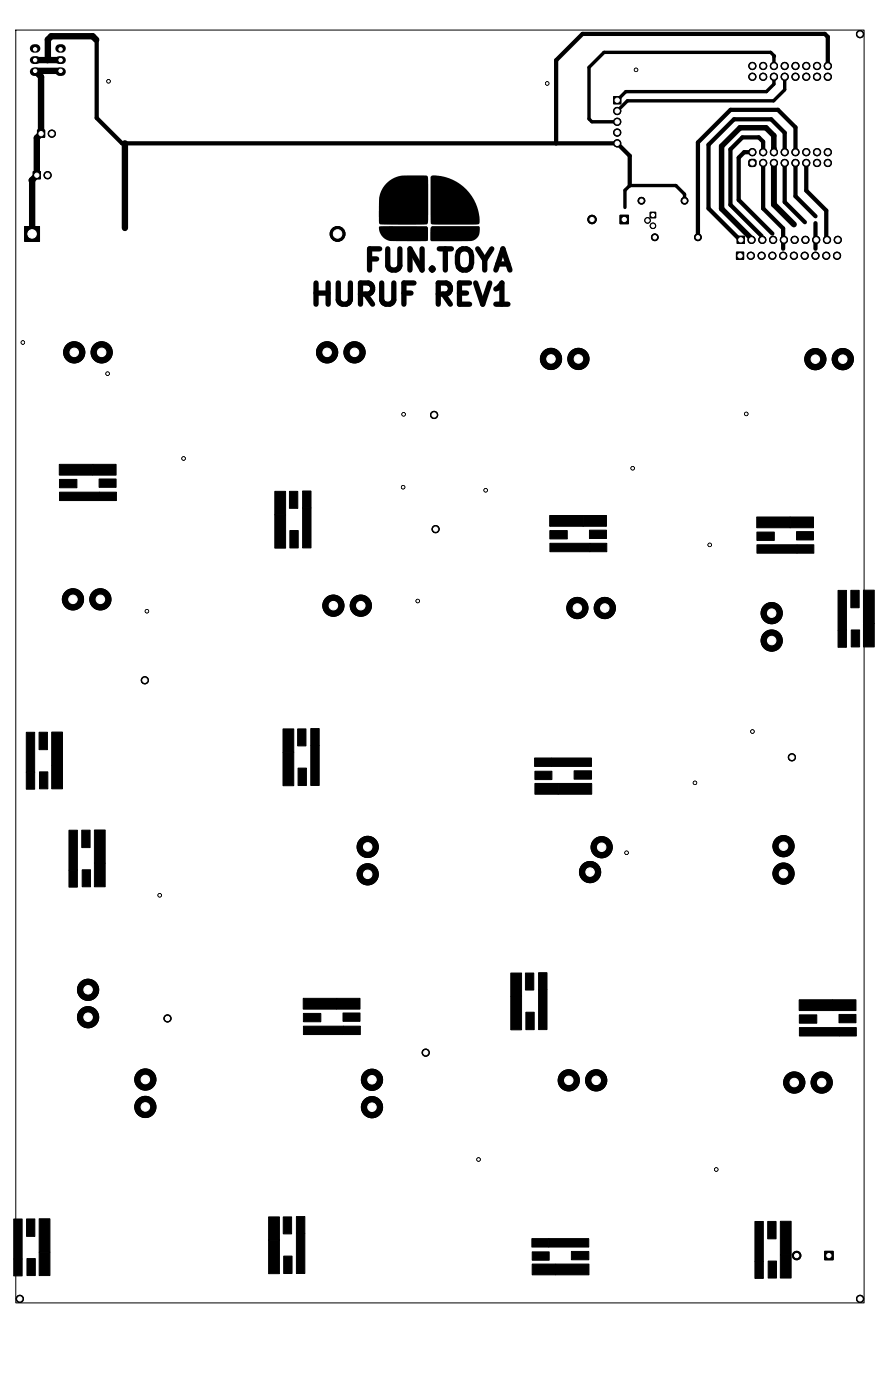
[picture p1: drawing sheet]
<svg xmlns="http://www.w3.org/2000/svg" width="210mm" height="330mm" viewBox="0 0 210 330" stroke-linecap="round" stroke-linejoin="round" font-family="sans-serif">
<defs><g id="words">
<g font-size="7">
<text x="84" y="64.3">FUN.TOYA</text>
<text x="71.4" y="72.4">HURUF</text>
<text x="102.9" y="72.4">REV1</text>
</g>
</g></defs>
<path d="M89.4 53.4l11.2-.1 .3 .4-.2 3.1h-7.2a3.3 3.3 0 0 1-4.1-3.4zM91.1 43.2a7.1 7.1 0 0 1 5.8-1.8h3a.78 .78 0 0 1 .9 .1 .78 .78 0 0 1 .1 .9v9.5a.75 .75 0 0 1-.1 .9 .75 .75 0 0 1-.9 .1h-10.3a.94 .94 0 0 1-.3-1.1v-3.6a6.3 6.3 0 0 1 1.8-5zM101.6 41.5h.1a10.6 10.6 0 0 1 11.2 11.3l-1.4 .1h-9.7a.69 .69 0 0 1-.3-1v-10.2zM101.6 53.5l.2-.2h11.1a2.58 2.58 0 0 1-.4 2.7 2.58 2.58 0 0 1-2.7 .8l-8.1 .1-.3-.3v-2.5z" fill="#000"/>
<g fill="#000" stroke="#000" stroke-width=".24">
<path d="M8.8 30.7h1.7v1.7h-1.7zM144.6 22.8h1.7v1.7h-1.7zM176.7 37.7l.1-.1a1.35 1.35 0 0 1 1.4 .3v.9l-.3 .4a1.35 1.35 0 0 1-1.4-.3zM5.8 53.4h3.5v3.5h-3.5zM7.8 40.5h1.7v1.7h-1.7zM146.1 50.7h2v2h-2zM153.2 50h1.3v1.3h-1.3zM173.7 55.7h1.7v1.7h-1.7zM173.6 59.4h1.7v1.7h-1.7zM14 109.5h7.9v2.5h-7.9zM14 113h4.1v2h-4.1zM14 116h9.5v2h-9.5z"/>
<path d="M21.9 109.5h5.5v2.5h-5.5zM23.4 112.9h4v2h-4zM23.5 116h3.9v2h-3.9zM68.2 115.8h2v4h-2zM71.3 115.7h2v4h-2zM64.8 121.3h2.5v7.9h-2.5zM64.8 115.8h2.5v5.5h-2.5zM68.3 125.1h2v4.1h-2zM71.3 119.7h2v9.4h-2zM129.6 121.5h7.8v2.6h-7.8zM129.6 125.1h4.1v1.9h-4.1zM129.6 128.1h9.4v1.9h-9.4z"/>
<path d="M137.4 121.5h5.5v2.6h-5.5zM138.9 125h4v1.9h-4zM139 128.1h4v1.9h-4zM178.4 121.9h7.8v2.5h-7.8zM178.4 125.4h4.1v2h-4.1zM178.4 128.4h9.4v2h-9.4zM186.2 121.9h5.5v2.5h-5.5zM187.7 125.3h4v2h-4zM187.8 128.4h4v2h-4zM197.5 139.2h2v9.4h-2zM200.5 139.1h2v4.2h-2zM203.5 139.1h2.6v7.9h-2.6z"/>
<path d="M197.5 148.6h2v4h-2zM200.6 148.5h2v4h-2zM203.5 147h2.6v5.5h-2.6zM6.2 172.6h2v9.4h-2zM9.2 172.6h2v4.1h-2zM12.2 172.6h2.5v7.8h-2.5zM66.7 171.8h2.5v5.5h-2.5zM70.2 171.8h1.9v4h-1.9zM73.3 171.7h1.9v4h-1.9zM126 178.7h4v2h-4zM130 178.7h9.4v2h-9.4zM6.2 182h2v4h-2z"/>
<path d="M9.3 181.9h2v4h-2zM12.2 180.4h2.5v5.5h-2.5zM16.3 195.7h1.9v9.4h-1.9zM19.3 195.7h1.9v4.1h-1.9zM22.2 195.6h2.6v7.9h-2.6zM66.7 177.3h2.5v7.9h-2.5zM70.3 181.1h1.9v4.1h-1.9zM73.3 175.7h1.9v9.4h-1.9zM126.1 181.8h4v2h-4zM126.1 184.7h5.5v2.5h-5.5zM135.3 181.7h4.1v2h-4.1zM131.6 184.7h7.9v2.5h-7.9z"/>
<path d="M16.3 205.1h1.9v4h-1.9zM19.4 205h1.9v4h-1.9zM22.2 203.5h2.6v5.5h-2.6zM71.5 235.3h7.8v2.6h-7.8zM79.3 235.3h5.6v2.6h-5.6zM120.4 229.4h2.5v5.5h-2.5zM123.8 229.4h2v4h-2zM126.9 229.3h2v4h-2zM188.4 235.7h7.8v2.5h-7.8zM196.2 235.7h5.6v2.5h-5.6zM71.5 238.9h4.1v1.9h-4.1zM71.5 241.9h9.4v2h-9.4z"/>
<path d="M80.8 238.8h4.1v1.9h-4.1zM80.9 241.9h4v2h-4zM120.4 234.9h2.5v7.8h-2.5zM123.9 238.6h2v4.1h-2zM126.9 233.3h2v9.4h-2zM188.4 239.2h4.1v2h-4.1zM188.4 242.2h9.4v2h-9.4zM197.7 239.1h4.1v2h-4.1zM197.8 242.2h4v2h-4zM3.2 287.3h2v9.5h-2zM3.2 296.8h2v3.9h-2zM6.3 287.3h1.9v4.1h-1.9z"/>
<path d="M6.4 296.7h1.9v4h-1.9zM9.2 287.3h2.6v7.9h-2.6zM9.2 295.2h2.6v5.5h-2.6zM63.3 286.8h2.6v5.5h-2.6zM66.8 286.8h1.9v4h-1.9zM69.9 286.8h1.9v3.9h-1.9zM125.4 292h3.9v1.9h-3.9zM125.4 295.1h4v1.9h-4zM125.4 298h5.5v2.5h-5.5zM129.3 292h9.5v1.9h-9.5zM134.7 295h4.1v1.9h-4.1zM130.9 298h7.9v2.5h-7.9z"/>
<path d="M177.9 287.9h2v9.4h-2zM177.9 297.3h2v4h-2zM180.9 287.9h2v4.1h-2zM181.1 297.2h1.9v4.1h-1.9zM183.9 287.9h2.6v7.8h-2.6zM183.9 295.7h2.6v5.6h-2.6zM194.4 294.9h2v2h-2zM63.3 292.3h2.6v7.9h-2.6zM66.9 296.1h1.9v4.1h-1.9zM69.9 290.7h1.9v9.5h-1.9z"/>
<circle cx="25.6" cy="19.2" r=".4"/>
<circle cx="129" cy="19.7" r=".4"/>
<circle cx="149.9" cy="16.5" r=".4"/>
<circle cx="177.3" cy="15.6" r=".85"/>
<circle cx="177.3" cy="18.1" r=".85"/>
<circle cx="179.9" cy="15.6" r=".85"/>
<circle cx="179.9" cy="18.1" r=".85"/>
<circle cx="182.4" cy="18.1" r=".85"/>
<circle cx="182.4" cy="15.6" r=".85"/>
<circle cx="185" cy="18.1" r=".85"/>
<circle cx="185" cy="15.6" r=".85"/>
<circle cx="187.5" cy="15.6" r=".85"/>
<circle cx="187.5" cy="18.1" r=".85"/>
<circle cx="190" cy="15.6" r=".85"/>
<circle cx="190" cy="18.1" r=".85"/>
<circle cx="192.6" cy="15.6" r=".85"/>
<circle cx="192.6" cy="18.1" r=".85"/>
<circle cx="195.1" cy="15.6" r=".85"/>
<circle cx="195.1" cy="18.1" r=".85"/>
<circle cx="202.7" cy="8.1" r=".85"/>
<circle cx="12.2" cy="31.5" r=".85"/>
<circle cx="145.5" cy="33.8" r=".85"/>
<circle cx="145.5" cy="31.2" r=".85"/>
<circle cx="145.5" cy="28.7" r=".85"/>
<circle cx="145.5" cy="26.2" r=".85"/>
<circle cx="177.3" cy="35.9" r=".85"/>
<circle cx="179.9" cy="38.4" r=".85"/>
<circle cx="179.9" cy="35.9" r=".85"/>
<circle cx="182.4" cy="38.4" r=".85"/>
<circle cx="182.4" cy="35.9" r=".85"/>
<circle cx="185" cy="38.4" r=".85"/>
<circle cx="185" cy="35.9" r=".85"/>
<circle cx="187.5" cy="38.4" r=".85"/>
<circle cx="187.5" cy="35.9" r=".85"/>
<circle cx="190" cy="35.9" r=".85"/>
<circle cx="190" cy="38.4" r=".85"/>
<circle cx="192.6" cy="38.4" r=".85"/>
<circle cx="192.6" cy="35.9" r=".85"/>
<circle cx="195.1" cy="35.9" r=".85"/>
<circle cx="195.1" cy="38.4" r=".85"/>
<circle cx="11.2" cy="41.3" r=".85"/>
<circle cx="79.6" cy="55.1" r="1.75"/>
<circle cx="139.5" cy="51.7" r="1"/>
<circle cx="151.2" cy="47.3" r=".8"/>
<circle cx="152.6" cy="52" r=".65"/>
<circle cx="153.9" cy="53.2" r=".65"/>
<circle cx="154.3" cy="55.9" r=".8"/>
<circle cx="161.4" cy="47.3" r=".8"/>
<circle cx="164.5" cy="55.9" r=".8"/>
<circle cx="177.1" cy="56.5" r=".85"/>
<circle cx="179.7" cy="56.5" r=".85"/>
<circle cx="182.2" cy="56.5" r=".85"/>
<circle cx="184.8" cy="56.5" r=".85"/>
<circle cx="187.3" cy="56.5" r=".85"/>
<circle cx="189.8" cy="56.5" r=".85"/>
<circle cx="192.4" cy="56.5" r=".85"/>
<circle cx="194.9" cy="56.5" r=".85"/>
<circle cx="197.5" cy="56.5" r=".85"/>
<circle cx="177" cy="60.3" r=".85"/>
<circle cx="179.5" cy="60.3" r=".85"/>
<circle cx="182" cy="60.3" r=".85"/>
<circle cx="184.6" cy="60.3" r=".85"/>
<circle cx="187.1" cy="60.3" r=".85"/>
<circle cx="189.7" cy="60.3" r=".85"/>
<circle cx="192.2" cy="60.3" r=".85"/>
<circle cx="194.7" cy="60.3" r=".85"/>
<circle cx="197.3" cy="60.3" r=".85"/>
<circle cx="5.4" cy="80.7" r=".4"/>
<circle cx="17.5" cy="83.1" r="2.5"/>
<circle cx="24" cy="83.1" r="2.5"/>
<circle cx="25.4" cy="88.1" r=".4"/>
<circle cx="77.1" cy="83.1" r="2.5"/>
<circle cx="83.6" cy="83.1" r="2.5"/>
<circle cx="95.1" cy="97.7" r=".4"/>
<circle cx="102.3" cy="97.8" r=".85"/>
<circle cx="129.9" cy="84.6" r="2.5"/>
<circle cx="136.3" cy="84.6" r="2.5"/>
<circle cx="175.9" cy="97.6" r=".4"/>
<circle cx="192.2" cy="84.7" r="2.5"/>
<circle cx="198.6" cy="84.7" r="2.5"/>
<circle cx="43.3" cy="108.1" r=".4"/>
<circle cx="95" cy="114.8" r=".4"/>
<circle cx="114.5" cy="115.6" r=".4"/>
<circle cx="149.1" cy="110.4" r=".4"/>
<circle cx="102.7" cy="124.7" r=".85"/>
<circle cx="167.3" cy="128.4" r=".4"/>
<circle cx="17.2" cy="141.3" r="2.5"/>
<circle cx="23.7" cy="141.3" r="2.5"/>
<circle cx="34.6" cy="144.1" r=".4"/>
<circle cx="78.6" cy="142.8" r="2.5"/>
<circle cx="85" cy="142.8" r="2.5"/>
<circle cx="98.5" cy="141.7" r=".4"/>
<circle cx="136.1" cy="143.3" r="2.5"/>
<circle cx="142.5" cy="143.3" r="2.5"/>
<circle cx="181.9" cy="151" r="2.5"/>
<circle cx="181.9" cy="144.5" r="2.5"/>
<circle cx="34.1" cy="160.3" r=".85"/>
<circle cx="177.4" cy="172.4" r=".4"/>
<circle cx="186.6" cy="178.5" r=".85"/>
<circle cx="86.7" cy="199.6" r="2.5"/>
<circle cx="141.8" cy="199.7" r="2.5"/>
<circle cx="163.8" cy="184.5" r=".4"/>
<circle cx="184.7" cy="199.5" r="2.5"/>
<circle cx="37.6" cy="211" r=".4"/>
<circle cx="86.7" cy="206.1" r="2.5"/>
<circle cx="139.1" cy="205.6" r="2.5"/>
<circle cx="147.7" cy="201" r=".4"/>
<circle cx="184.7" cy="205.9" r="2.5"/>
<circle cx="20.8" cy="233.3" r="2.5"/>
<circle cx="20.8" cy="239.8" r="2.5"/>
<circle cx="34.3" cy="254.5" r="2.5"/>
<circle cx="39.5" cy="240.1" r=".85"/>
<circle cx="87.7" cy="254.5" r="2.5"/>
<circle cx="100.3" cy="248.1" r=".85"/>
<circle cx="134.1" cy="254.6" r="2.5"/>
<circle cx="140.5" cy="254.6" r="2.5"/>
<circle cx="187.2" cy="255.2" r="2.5"/>
<circle cx="193.7" cy="255.2" r="2.5"/>
<circle cx="34.3" cy="260.9" r="2.5"/>
<circle cx="87.7" cy="261" r="2.5"/>
<circle cx="112.8" cy="273.3" r=".4"/>
<circle cx="168.8" cy="275.7" r=".4"/>
<circle cx="187.8" cy="295.9" r="1"/>
<circle cx="4.7" cy="306.2" r=".85"/>
<circle cx="202.7" cy="306.2" r=".85"/>
</g>
<g fill="#fff" stroke="#fff" stroke-width=".24">
<circle cx="163.8" cy="184.5" r=".2"/>
<circle cx="167.3" cy="128.4" r=".2"/>
<circle cx="168.8" cy="275.7" r=".2"/>
<circle cx="112.8" cy="273.3" r=".2"/>
<circle cx="37.6" cy="211" r=".2"/>
<circle cx="25.6" cy="19.2" r=".2"/>
<circle cx="95" cy="114.8" r=".2"/>
<circle cx="129" cy="19.7" r=".2"/>
<circle cx="98.5" cy="141.7" r=".2"/>
<circle cx="95.1" cy="97.7" r=".2"/>
<circle cx="147.7" cy="201" r=".2"/>
<circle cx="34.6" cy="144.1" r=".2"/>
<circle cx="175.9" cy="97.6" r=".2"/>
<circle cx="43.3" cy="108.1" r=".2"/>
<circle cx="114.5" cy="115.6" r=".2"/>
<circle cx="149.9" cy="16.5" r=".2"/>
<circle cx="177.4" cy="172.4" r=".2"/>
<circle cx="149.1" cy="110.4" r=".2"/>
<circle cx="25.4" cy="88.1" r=".2"/>
<circle cx="5.4" cy="80.7" r=".2"/>
<circle cx="34.3" cy="260.9" r="1"/>
<circle cx="34.3" cy="254.5" r="1"/>
<circle cx="187.2" cy="255.2" r="1"/>
<circle cx="193.7" cy="255.2" r="1"/>
<circle cx="147.1" cy="51.7" r=".5"/>
<circle cx="139.5" cy="51.7" r=".5"/>
<circle cx="154.3" cy="55.9" r=".4"/>
<circle cx="164.5" cy="55.9" r=".4"/>
<circle cx="20.8" cy="233.3" r="1"/>
<circle cx="20.8" cy="239.8" r="1"/>
<circle cx="8.7" cy="41.3" r=".5"/>
<circle cx="11.2" cy="41.3" r=".5"/>
<circle cx="100.3" cy="248.1" r=".5"/>
<circle cx="181.9" cy="144.5" r="1"/>
<circle cx="181.9" cy="151" r="1"/>
<circle cx="174.6" cy="56.5" r=".5"/>
<circle cx="177.1" cy="56.5" r=".5"/>
<circle cx="179.7" cy="56.5" r=".5"/>
<circle cx="182.2" cy="56.5" r=".5"/>
<circle cx="184.8" cy="56.5" r=".5"/>
<circle cx="187.3" cy="56.5" r=".5"/>
<circle cx="189.8" cy="56.5" r=".5"/>
<circle cx="192.4" cy="56.5" r=".5"/>
<circle cx="194.9" cy="56.5" r=".5"/>
<circle cx="197.5" cy="56.5" r=".5"/>
<circle cx="136.3" cy="84.6" r="1"/>
<circle cx="129.9" cy="84.6" r="1"/>
<circle cx="17.2" cy="141.3" r="1"/>
<circle cx="23.7" cy="141.3" r="1"/>
<circle cx="198.6" cy="84.7" r="1"/>
<circle cx="192.2" cy="84.7" r="1"/>
<circle cx="17.5" cy="83.1" r="1"/>
<circle cx="24" cy="83.1" r="1"/>
<circle cx="86.7" cy="199.6" r="1"/>
<circle cx="86.7" cy="206.1" r="1"/>
<circle cx="174.4" cy="60.3" r=".5"/>
<circle cx="177" cy="60.3" r=".5"/>
<circle cx="179.5" cy="60.3" r=".5"/>
<circle cx="182" cy="60.3" r=".5"/>
<circle cx="184.6" cy="60.3" r=".5"/>
<circle cx="187.1" cy="60.3" r=".5"/>
<circle cx="189.7" cy="60.3" r=".5"/>
<circle cx="192.2" cy="60.3" r=".5"/>
<circle cx="194.7" cy="60.3" r=".5"/>
<circle cx="197.3" cy="60.3" r=".5"/>
<circle cx="85" cy="142.8" r="1"/>
<circle cx="78.6" cy="142.8" r="1"/>
<circle cx="202.7" cy="306.2" r=".5"/>
<circle cx="153.9" cy="50.7" r=".37"/>
<circle cx="152.6" cy="52" r=".37"/>
<circle cx="153.9" cy="53.2" r=".37"/>
<circle cx="184.7" cy="199.5" r="1"/>
<circle cx="184.7" cy="205.9" r="1"/>
<circle cx="4.7" cy="306.2" r=".5"/>
<circle cx="141.8" cy="199.7" r="1"/>
<circle cx="139.1" cy="205.6" r="1"/>
<circle cx="142.5" cy="143.3" r="1"/>
<circle cx="136.1" cy="143.3" r="1"/>
<circle cx="202.7" cy="8" r=".5"/>
<circle cx="16.2" cy="55.1" r="1.6"/>
<circle cx="71.8" cy="55.1" r="1.6"/>
<circle cx="7.6" cy="55.1" r="1"/>
<circle cx="79.6" cy="55.1" r="1"/>
<circle cx="9.7" cy="31.5" r=".5"/>
<circle cx="12.2" cy="31.5" r=".5"/>
<circle cx="8.3" cy="11.6" r=".4"/>
<circle cx="8.3" cy="14.2" r=".4"/>
<circle cx="8.3" cy="16.7" r=".4"/>
<circle cx="14.3" cy="16.7" r=".4"/>
<circle cx="14.3" cy="14.2" r=".4"/>
<circle cx="14.3" cy="11.6" r=".4"/>
<circle cx="134.1" cy="254.6" r="1"/>
<circle cx="140.5" cy="254.6" r="1"/>
<circle cx="186.6" cy="178.5" r=".5"/>
<circle cx="87.7" cy="254.5" r="1"/>
<circle cx="87.7" cy="261" r="1"/>
<circle cx="83.6" cy="83.1" r="1"/>
<circle cx="77.1" cy="83.1" r="1"/>
<circle cx="177.3" cy="38.4" r=".5"/>
<circle cx="179.9" cy="38.4" r=".5"/>
<circle cx="182.4" cy="38.4" r=".5"/>
<circle cx="185" cy="38.4" r=".5"/>
<circle cx="187.5" cy="38.4" r=".5"/>
<circle cx="190" cy="38.4" r=".5"/>
<circle cx="192.6" cy="38.4" r=".5"/>
<circle cx="195.1" cy="38.4" r=".5"/>
<circle cx="195.1" cy="15.6" r=".5"/>
<circle cx="192.6" cy="15.6" r=".5"/>
<circle cx="190" cy="15.6" r=".5"/>
<circle cx="187.5" cy="15.6" r=".5"/>
<circle cx="185" cy="15.6" r=".5"/>
<circle cx="182.4" cy="15.6" r=".5"/>
<circle cx="179.9" cy="15.6" r=".5"/>
<circle cx="177.3" cy="15.6" r=".5"/>
<circle cx="177.3" cy="35.9" r=".5"/>
<circle cx="179.9" cy="35.9" r=".5"/>
<circle cx="182.4" cy="35.9" r=".5"/>
<circle cx="185" cy="35.9" r=".5"/>
<circle cx="187.5" cy="35.9" r=".5"/>
<circle cx="190" cy="35.9" r=".5"/>
<circle cx="192.6" cy="35.9" r=".5"/>
<circle cx="195.1" cy="35.9" r=".5"/>
<circle cx="195.1" cy="18.1" r=".5"/>
<circle cx="192.6" cy="18.1" r=".5"/>
<circle cx="190" cy="18.1" r=".5"/>
<circle cx="187.5" cy="18.1" r=".5"/>
<circle cx="185" cy="18.1" r=".5"/>
<circle cx="182.4" cy="18.1" r=".5"/>
<circle cx="179.9" cy="18.1" r=".5"/>
<circle cx="177.3" cy="18.1" r=".5"/>
<circle cx="151.2" cy="47.3" r=".4"/>
<circle cx="161.3" cy="47.3" r=".4"/>
<circle cx="102.3" cy="97.8" r=".5"/>
<circle cx="39.5" cy="240.1" r=".5"/>
<circle cx="102.7" cy="124.7" r=".5"/>
<circle cx="195.4" cy="296" r=".5"/>
<circle cx="187.8" cy="296" r=".5"/>
<circle cx="34.1" cy="160.4" r=".5"/>
<circle cx="145.5" cy="23.6" r=".5"/>
<circle cx="145.5" cy="26.2" r=".5"/>
<circle cx="145.5" cy="28.7" r=".5"/>
<circle cx="145.5" cy="31.2" r=".5"/>
<circle cx="145.5" cy="33.8" r=".5"/>
</g>
<path d="M8 11.4h.5M8 16.9h.5M14 11.4h.5M14 16.9h.5" fill="none" stroke="#000" stroke-width="2"/>
<path d="M8 14.2h.6M14 14.2h.6" fill="none" stroke="#000" stroke-width="1.8"/>
<path d="M22.7 9.4l.1 18.4 6 6h116.7l2.9 2.9v7M195.1 15.6v-6.9l-.7-.7h-57.1l-6.2 6.2v19.6M177.3 35.9h-1.9l-1.3 1.3v9.9l7.9 8M179.9 35.9v-2.5l-1.1-1h-3.8l-2.8 2.8v13.1l7.3 7.3M179.9 38.4v10.7l4.7 4.8v4.7M185 35.9v-4.6l-3.2-3.2h-8.8l-6 6v15l7.4 7.5M185 38.4v9.2l4.7 4.8M187.5 35.9v-5.9l-4.1-4.1h-11.2l-7.7 7.7v22.3M187.5 38.4v7.9l4.7 4.7M190 38.4v6.5l4.7 4.7v6.2M192.2 52.6v6" fill="none" stroke="#000" stroke-width="1"/>
<path d="M182.4 15.6l.1-2.4-.9-.9h-39.2l-3.6 3.6v12.1l.7 .7h6M182.4 18.1v1.7l-1.8 1.8h-33.1l-2 2M185 18.1v3.1l-2.7 2.6h-34.4l-2.4 2.4M161.3 47.3v-1.5l-2-2.1h-10.9l-1.1 1.2v4" fill="none" stroke="#000" stroke-width=".8"/>
<path d="M182.4 38.4v9.8l4.7 4.7" fill="none" stroke="#000" stroke-width="1.4"/>
<path d="M8.3 14.2h6M14.3 16.7h-6l1.4 1.4v13.4l-1 1v8.8l-1.2 1.2 .1 13.4M22.7 9.4l-.9-.9h-9.7l-.8 .8-.1 4.9M29.4 33.8v19.9" fill="none" stroke="#000" stroke-width="1.5"/>
<path d="M182.4 35.9v-3.9l-1.9-1.9h-6.1l-4.3 4.4v14.7l6.9 6.9" fill="none" stroke="#000" stroke-width="1.3"/>
<path d="M3.7 7.1h200v300h-200z" fill="none" stroke="#000" stroke-width=".24"/>
<use href="#words"/>
</svg>
